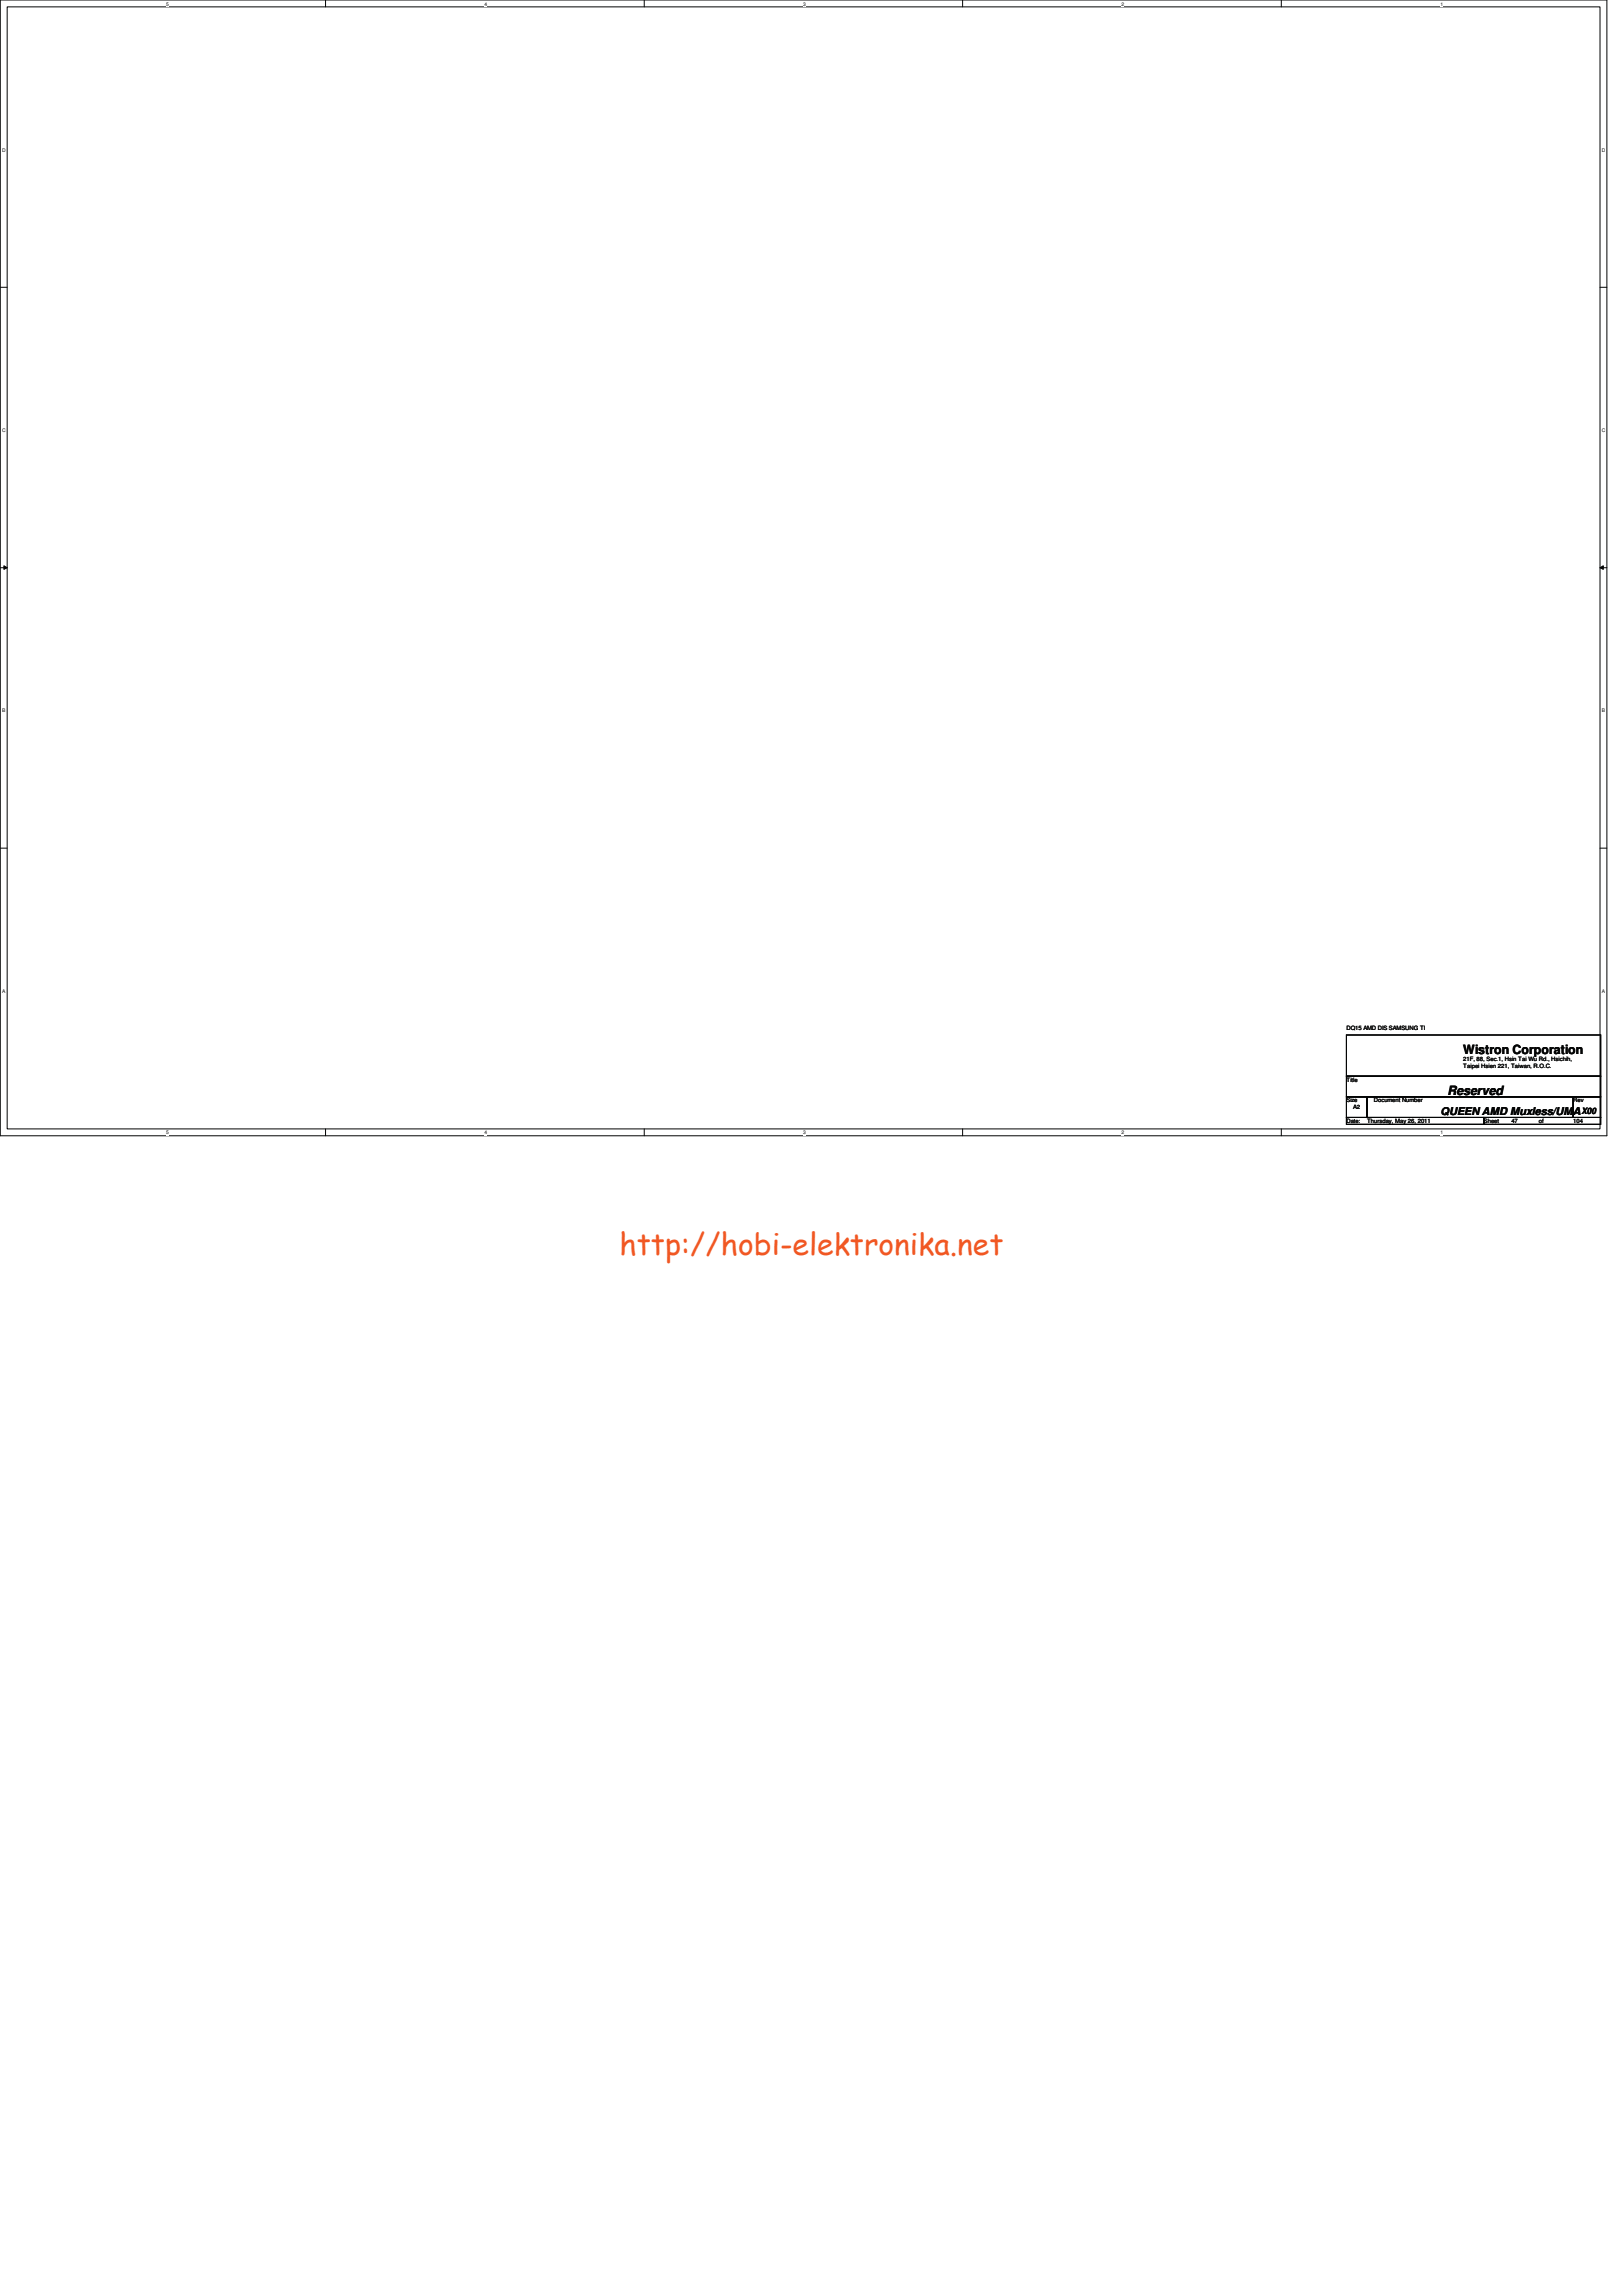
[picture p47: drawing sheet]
<svg xmlns="http://www.w3.org/2000/svg" width="210mm" height="297mm" viewBox="0 0 210 297" stroke-linecap="round" stroke-linejoin="round" font-family="sans-serif">
<defs><g id="words">
<text font-size="3.9" fill="#f15722" x="80.1" y="162.4">http://hobi-elektronika.net</text>
<g font-size="1.7" fill="#040505">
<text x="189.3" y="136.3">Wistron Corporation</text>
<text x="187.3" y="141.7">Reserved</text>
</g>
<text font-size="1.4" fill="#040505" x="186.4" y="144.2">QUEEN AMD Muxless/UMA</text>
<text font-size="1.1" fill="#040505" x="204.6" y="144.1">X00</text>
<g font-size=".8" fill="#040505">
<text x="174.2" y="133.3">DQ15 AMD DIS SAMSUNG TI</text>
<text x="189.3" y="137.3">21F, 88, Sec.1, Hsin Tai Wu Rd., Hsichih,</text>
<text x="174.2" y="140">Title</text>
<text x="174.2" y="142.6">Size</text>
<text x="175.1" y="143.5">A2</text>
<text x="177.8" y="142.6">Document Number</text>
<text x="189.3" y="138.2">Taipei Hsien 221, Taiwan, R.O.C.</text>
<text x="203.5" y="142.6">Rev</text>
<text x="174.2" y="145.3">Date:</text>
<text x="176.9" y="145.3">Thursday, May 26, 2011</text>
<text x="192" y="145.3">Sheet</text>
<text x="195.5" y="145.3">47</text>
<text x="199.1" y="145.3">of</text>
<text x="203.5" y="145.3">104</text>
</g>
<g font-size=".6" fill="#040505">
<text x="21.5" y=".7">5</text>
<text x="62.7" y=".7">4</text>
<text x="103.9" y=".7">3</text>
<text x="145.1" y=".7">2</text>
<text x="186.3" y=".7">1</text>
<text x=".3" y="19.6">D</text>
<text x="207.3" y="19.6">D</text>
<text x=".3" y="55.9">C</text>
<text x="207.3" y="55.9">C</text>
<text x=".3" y="92.2">B</text>
<text x="207.3" y="92.2">B</text>
<text x=".3" y="128.4">A</text>
<text x="207.3" y="128.4">A</text>
<text x="21.5" y="146.8">5</text>
<text x="62.7" y="146.8">4</text>
<text x="103.9" y="146.8">3</text>
<text x="145.1" y="146.8">2</text>
<text x="186.3" y="146.8">1</text>
</g>
</g></defs>
<path d="M0 0h207.9v146.9h-207.9zM.9 .9h206.1v145.2h-206.1z" fill="none" stroke="#040505" stroke-width=".13"/>
<g fill="#fff">
<path d="M21.5 .1h.3v.7h-.3z"/>
<path d="M21.5 146.2h.3v.7h-.3z"/>
</g>
<path d="M42.1 0v.9M42.1 146v.9" fill="none" stroke="#040505" stroke-width=".13"/>
<g fill="#fff">
<path d="M62.7 .1h.3v.7h-.3z"/>
<path d="M62.7 146.2h.3v.7h-.3z"/>
</g>
<path d="M83.4 0v.9M83.4 146v.9" fill="none" stroke="#040505" stroke-width=".13"/>
<g fill="#fff">
<path d="M103.9 .1h.4v.7h-.4z"/>
<path d="M103.9 146.2h.4v.7h-.4z"/>
</g>
<path d="M124.5 0v.9M124.5 146v.9" fill="none" stroke="#040505" stroke-width=".13"/>
<g fill="#fff">
<path d="M145.1 .1h.4v.7h-.4z"/>
<path d="M145.1 146.2h.4v.7h-.4z"/>
</g>
<path d="M165.8 0v.9M165.8 146v.9" fill="none" stroke="#040505" stroke-width=".13"/>
<g fill="#fff">
<path d="M186.3 .1h.4v.7h-.4z"/>
<path d="M186.3 146.2h.4v.7h-.4z"/>
<path d="M.3 19h.5v.7h-.5z"/>
<path d="M207.3 19h.4v.7h-.4z"/>
<path d="M.3 55.3h.5v.7h-.5z"/>
<path d="M207.3 55.3h.4v.7h-.4z"/>
</g>
<path d="M0 37.2h.9M207 37.2h.9" fill="none" stroke="#040505" stroke-width=".13"/>
<g fill="#fff">
<path d="M.3 91.6h.4v.7h-.4z"/>
<path d="M207.3 91.6h.4v.7h-.4z"/>
</g>
<path d="M0 73.4h.9M207 73.4h.9" fill="none" stroke="#040505" stroke-width=".13"/>
<path d="M.5 73.2l.4 .2-.4 .3z" fill="#040505"/>
<path d="M.5 73.2l.4 .2-.4 .3z" fill="none" stroke="#040505" stroke-width=".13"/>
<path d="M207 73.4l.4-.2v.5z" fill="#040505"/>
<path d="M207 73.4l.4-.2v.5z" fill="none" stroke="#040505" stroke-width=".13"/>
<g fill="#fff">
<path d="M.3 127.8h.4v.8h-.4z"/>
<path d="M207.3 127.8h.3v.8h-.3z"/>
</g>
<path d="M0 109.7h.9M207 109.7h.9M174.2 133.9h32.9v5.3h-32.9zM174.2 139.2h32.9v2.7h-32.9zM174.2 141.9h2.7v2.7h-2.7zM174.2 144.6h17.8v.9h-17.8zM176.9 141.9h26.6v2.7h-26.6zM192 144.6h15.1v.9h-15.1zM203.5 141.9h3.6v2.7h-3.6z" fill="none" stroke="#040505" stroke-width=".13"/>
<use href="#words"/>
</svg>
